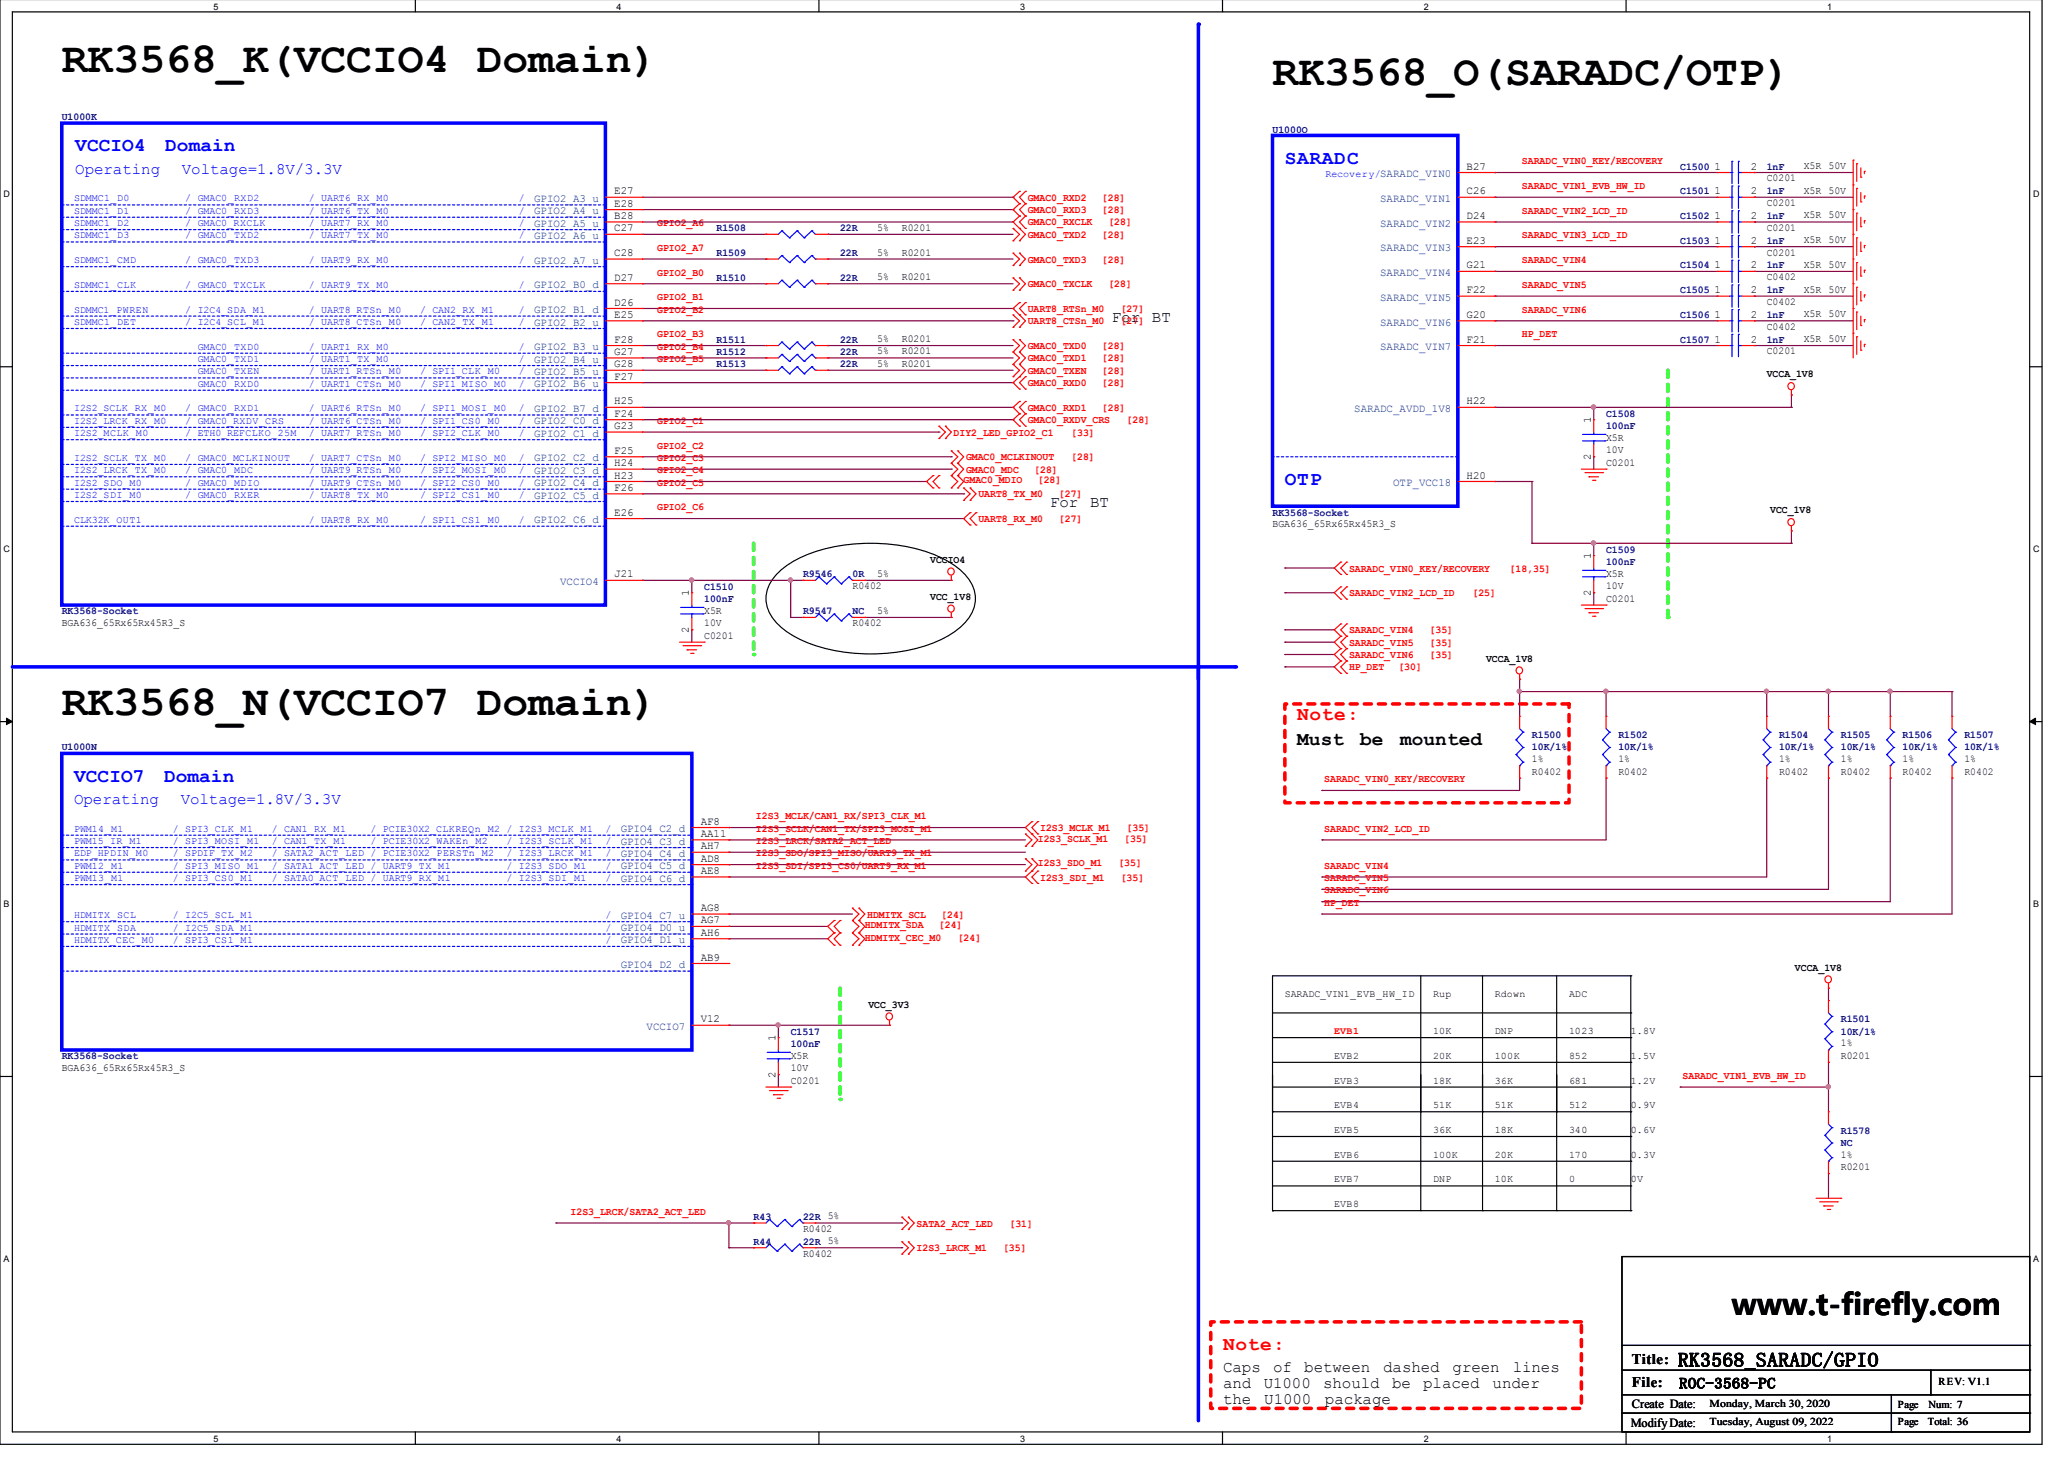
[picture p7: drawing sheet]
<svg xmlns="http://www.w3.org/2000/svg" width="297mm" height="210mm" viewBox="0 0 297 210" stroke-linecap="round" stroke-linejoin="round" font-family="sans-serif">
<defs><g id="words">
<g font-size="6.2">
<text x="8.9" y="10.4">RK3568_K(VCCIO4 Domain)</text>
<text x="183.1" y="12.2">RK3568_O(SARADC/OTP)</text>
<text x="8.9" y="102.9">RK3568_N(VCCIO7 Domain)</text>
</g>
<text font-size="4.2" x="249.3" y="189.2">www.t-firefly.com</text>
<g font-size="2.8" fill="#00f">
<text x="10.8" y="21.8">VCCIO4</text>
<text x="23.8" y="21.8">Domain</text>
<text x="184.9" y="23.6">SARADC</text>
<text x="184.9" y="69.8">OTP</text>
<text x="10.7" y="112.5">VCCIO7</text>
<text x="23.6" y="112.5">Domain</text>
</g>
<g font-size="2.8" fill="#f00">
<text x="186.7" y="103.6">Note:</text>
<text x="176" y="194.2">Note:</text>
</g>
<g font-size="2.8">
<text x="186.7" y="107.1">Must</text>
<text x="195.7" y="107.1">be</text>
<text x="201.5" y="107.1">mounted</text>
<text x="241.5" y="196.6">RK3568_SARADC/GPIO</text>
</g>
<g font-size="2.3" fill="#00f">
<text x="10.8" y="25">Operating</text>
<text x="26.2" y="25">Voltage=1.8V/3.3V</text>
<text x="10.7" y="115.7">Operating</text>
<text x="26" y="115.7">Voltage=1.8V/3.3V</text>
</g>
<g font-size="2.3">
<text x="160" y="46.3">For</text>
<text x="165.8" y="46.3">BT</text>
<text x="151.1" y="73">For</text>
<text x="156.9" y="73">BT</text>
<text x="176" y="197.5">Caps</text>
<text x="183.2" y="197.5">of</text>
<text x="187.7" y="197.5">between</text>
<text x="199.1" y="197.5">dashed</text>
<text x="209.1" y="197.5">green</text>
<text x="217.7" y="197.5">lines</text>
<text x="176" y="199.7">and</text>
<text x="176" y="202">the</text>
<text x="181.9" y="199.7">U1000</text>
<text x="182" y="202">U1000</text>
<text x="190.4" y="199.7">should</text>
<text x="190.7" y="202">package</text>
<text x="200.3" y="199.7">be</text>
<text x="204.8" y="199.7">placed</text>
<text x="214.8" y="199.7">under</text>
</g>
<g font-size="2.1">
<text x="234.9" y="196.3">Title:</text>
<text x="234.9" y="199.5">File:</text>
<text x="241.6" y="199.7">ROC-3568-PC</text>
</g>
<g font-size="1.8">
<text x="234.9" y="202.5">Create Date:</text>
<text x="234.7" y="205.2">Modify Date:</text>
</g>
<g font-size="1.6" fill="#004080">
<text x="76.9" y="29.1">GPIO2_A3_u</text>
<text x="198.6" y="29.1">SARADC_VIN1</text>
<text x="76.9" y="30.8">GPIO2_A4_u</text>
<text x="76.9" y="32.6">GPIO2_A5_u</text>
<text x="76.9" y="34.4">GPIO2_A6_u</text>
<text x="198.6" y="32.6">SARADC_VIN2</text>
<text x="76.9" y="37.9">GPIO2_A7_u</text>
<text x="76.9" y="41.5">GPIO2_B0_d</text>
<text x="198.6" y="36.2">SARADC_VIN3</text>
<text x="198.6" y="39.7">SARADC_VIN4</text>
<text x="76.9" y="45.1">GPIO2_B1_d</text>
<text x="76.9" y="46.8">GPIO2_B2_u</text>
<text x="198.6" y="43.3">SARADC_VIN5</text>
<text x="198.6" y="46.8">SARADC_VIN6</text>
<text x="76.9" y="50.4">GPIO2_B3_u</text>
<text x="76.9" y="52.2">GPIO2_B4_u</text>
<text x="76.9" y="53.9">GPIO2_B5_u</text>
<text x="198.6" y="50.4">SARADC_VIN7</text>
<text x="76.9" y="55.7">GPIO2_B6_u</text>
<text x="76.9" y="59.3">GPIO2_B7_d</text>
<text x="194.9" y="59.3">SARADC_AVDD_1V8</text>
<text x="76.9" y="61.1">GPIO2_C0_d</text>
<text x="76.9" y="62.8">GPIO2_C1_d</text>
<text x="76.9" y="66.4">GPIO2_C2_d</text>
<text x="76.9" y="68.2">GPIO2_C3_d</text>
<text x="76.9" y="69.9">GPIO2_C4_d</text>
<text x="76.9" y="71.7">GPIO2_C5_d</text>
<text x="200.5" y="69.9">OTP_VCC18</text>
<text x="76.9" y="75.3">GPIO2_C6_d</text>
<text x="80.6" y="84.2">VCCIO4</text>
<text x="89.3" y="119.7">GPIO4_C2_d</text>
<text x="89.3" y="121.5">GPIO4_C3_d</text>
<text x="89.3" y="123.3">GPIO4_C4_d</text>
<text x="89.3" y="125.1">GPIO4_C5_d</text>
<text x="89.3" y="126.8">GPIO4_C6_d</text>
<text x="89.3" y="132.2">GPIO4_C7_u</text>
<text x="89.3" y="134">GPIO4_D0_u</text>
<text x="89.3" y="135.7">GPIO4_D1_u</text>
<text x="89.3" y="139.3">GPIO4_D2_d</text>
<text x="93" y="148.2">VCCIO7</text>
</g>
<g font-size="1.6">
<text x="88.4" y="28">E27</text>
<text x="88.4" y="29.7">E28</text>
<text x="211.1" y="24.4">B27</text>
<text x="211.1" y="28">C26</text>
<text x="246.7" y="24.4">1</text>
<text x="246.7" y="28">1</text>
<text x="252" y="24.4">2</text>
<text x="252" y="28">2</text>
<text x="88.4" y="31.5">B28</text>
<text x="88.4" y="33.3">C27</text>
<text x="211.1" y="31.5">D24</text>
<text x="211.1" y="35.1">E23</text>
<text x="246.7" y="31.5">1</text>
<text x="246.7" y="35.1">1</text>
<text x="252" y="31.5">2</text>
<text x="252" y="35.1">2</text>
<text x="88.4" y="36.8">C28</text>
<text x="88.4" y="40.4">D27</text>
<text x="211.1" y="38.6">G21</text>
<text x="246.7" y="38.6">1</text>
<text x="252" y="38.6">2</text>
<text x="88.4" y="44">D26</text>
<text x="88.4" y="45.7">E25</text>
<text x="211.1" y="42.2">F22</text>
<text x="211.1" y="45.7">G20</text>
<text x="246.7" y="42.2">1</text>
<text x="246.7" y="45.7">1</text>
<text x="252" y="42.2">2</text>
<text x="252" y="45.7">2</text>
<text x="88.4" y="49.3">F28</text>
<text x="88.4" y="51.1">G27</text>
<text x="88.4" y="52.8">G28</text>
<text x="211.1" y="49.3">F21</text>
<text x="246.7" y="49.3">1</text>
<text x="252" y="49.3">2</text>
<text x="88.4" y="54.6">F27</text>
<text x="88.4" y="58.2">H25</text>
<text x="88.4" y="60">F24</text>
<text x="211.1" y="58.2">H22</text>
<text x="88.4" y="61.7">G23</text>
<text x="88.4" y="65.3">F25</text>
<text x="228.9" y="60.9" transform="rotate(-90 228.9 60.9)">1</text>
<text x="88.4" y="67.1">H24</text>
<text x="88.4" y="68.8">H23</text>
<text x="88.4" y="70.6">F26</text>
<text x="211.1" y="68.8">H20</text>
<text x="228.9" y="66.1" transform="rotate(-90 228.9 66.1)">2</text>
<text x="88.4" y="74.2">E26</text>
<text x="88.4" y="83.1">J21</text>
<text x="228.9" y="80.4" transform="rotate(-90 228.9 80.4)">1</text>
<text x="99.1" y="85.8" transform="rotate(-90 99.1 85.8)">1</text>
<text x="228.9" y="85.7" transform="rotate(-90 228.9 85.7)">2</text>
<text x="99.1" y="91" transform="rotate(-90 99.1 91)">2</text>
<text x="100.8" y="118.6">AF8</text>
<text x="100.8" y="120.4">AA11</text>
<text x="100.8" y="122.2">AH7</text>
<text x="100.8" y="124">AD8</text>
<text x="100.8" y="125.7">AE8</text>
<text x="100.8" y="131.1">AG8</text>
<text x="100.8" y="132.9">AG7</text>
<text x="100.8" y="134.6">AH6</text>
<text x="100.8" y="138.2">AB9</text>
<text x="100.8" y="147.1">V12</text>
<text x="111.6" y="149.8" transform="rotate(-90 111.6 149.8)">1</text>
<text x="111.6" y="155" transform="rotate(-90 111.6 155)">2</text>
</g>
<g font-size="1.5" fill="#000080">
<text x="8.9" y="17.3">U1000K</text>
<text x="183.1" y="19.1">U1000O</text>
<text x="241.8" y="24.4">C1500</text>
<text x="241.8" y="28">C1501</text>
<text x="254.3" y="24.4">1nF</text>
<text x="254.3" y="28">1nF</text>
<text x="103.1" y="33.3">R1508</text>
<text x="120.9" y="33.3">22R</text>
<text x="241.8" y="31.5">C1502</text>
<text x="241.8" y="35.1">C1503</text>
<text x="254.3" y="31.5">1nF</text>
<text x="254.3" y="35.1">1nF</text>
<text x="103.1" y="36.8">R1509</text>
<text x="103.1" y="40.4">R1510</text>
<text x="120.9" y="36.8">22R</text>
<text x="120.9" y="40.4">22R</text>
<text x="241.8" y="38.6">C1504</text>
<text x="254.3" y="38.6">1nF</text>
<text x="241.8" y="42.2">C1505</text>
<text x="241.8" y="45.7">C1506</text>
<text x="254.3" y="42.2">1nF</text>
<text x="254.3" y="45.7">1nF</text>
<text x="103.1" y="51.1">R1512</text>
<text x="103.1" y="49.3">R1511</text>
<text x="103.1" y="52.8">R1513</text>
<text x="120.9" y="51.1">22R</text>
<text x="120.9" y="49.3">22R</text>
<text x="120.9" y="52.8">22R</text>
<text x="241.8" y="49.3">C1507</text>
<text x="254.3" y="49.3">1nF</text>
<text x="231.1" y="60">C1508</text>
<text x="231.1" y="61.7">100nF</text>
<text x="183.1" y="74.2">RK3568-Socket</text>
<text x="115.6" y="83.1">R9546</text>
<text x="122.7" y="83.1">0R</text>
<text x="231.1" y="79.5">C1509</text>
<text x="231.1" y="81.3">100nF</text>
<text x="8.9" y="88.4">RK3568-Socket</text>
<text x="101.3" y="84.9">C1510</text>
<text x="101.3" y="86.6">100nF</text>
<text x="115.6" y="88.4">R9547</text>
<text x="122.7" y="88.4">NC</text>
<text x="8.9" y="108">U1000N</text>
<text x="220.5" y="106.2">R1500</text>
<text x="220.5" y="108">10K/1%</text>
<text x="232.9" y="106.2">R1502</text>
<text x="232.9" y="108">10K/1%</text>
<text x="256" y="106.2">R1504</text>
<text x="256" y="108">10K/1%</text>
<text x="264.9" y="106.2">R1505</text>
<text x="264.9" y="108">10K/1%</text>
<text x="273.8" y="106.2">R1506</text>
<text x="273.8" y="108">10K/1%</text>
<text x="282.7" y="106.2">R1507</text>
<text x="282.7" y="108">10K/1%</text>
<text x="113.8" y="148.9">C1517</text>
<text x="264.9" y="147.1">R1501</text>
<text x="264.9" y="148.9">10K/1%</text>
<text x="8.9" y="152.4">RK3568-Socket</text>
<text x="113.8" y="150.6">100nF</text>
<text x="264.9" y="163.1">R1578</text>
<text x="264.9" y="164.9">NC</text>
<text x="108.5" y="175.5">R43</text>
<text x="108.5" y="179.1">R44</text>
<text x="115.6" y="175.5">22R 5%</text>
<text x="115.6" y="179.1">22R 5%</text>
</g>
<g font-size="1.5" fill="#f00">
<text x="219" y="23.6">SARADC_VIN0_KEY/RECOVERY</text>
<text x="147.9" y="28.9">GMAC0_RXD2</text>
<text x="158.6" y="28.9">[28]</text>
<text x="219" y="27.2">SARADC_VIN1_EVB_HW_ID</text>
<text x="94.6" y="32.5">GPIO2_A6</text>
<text x="147.9" y="30.7">GMAC0_RXD3</text>
<text x="147.9" y="32.4">GMAC0_RXCLK</text>
<text x="147.9" y="34.2">GMAC0_TXD2</text>
<text x="158.6" y="30.7">[28]</text>
<text x="158.6" y="34.2">[28]</text>
<text x="159.5" y="32.4">[28]</text>
<text x="219" y="30.7">SARADC_VIN2_LCD_ID</text>
<text x="219" y="34.3">SARADC_VIN3_LCD_ID</text>
<text x="94.6" y="39.6">GPIO2_B0</text>
<text x="94.6" y="36.1">GPIO2_A7</text>
<text x="147.9" y="37.8">GMAC0_TXD3</text>
<text x="147.9" y="41.3">GMAC0_TXCLK</text>
<text x="158.6" y="37.8">[28]</text>
<text x="159.5" y="41.3">[28]</text>
<text x="219" y="37.9">SARADC_VIN4</text>
<text x="219" y="41.4">SARADC_VIN5</text>
<text x="94.6" y="43.2">GPIO2_B1</text>
<text x="94.6" y="45">GPIO2_B2</text>
<text x="147.9" y="44.9">UART8_RTSn_M0</text>
<text x="147.9" y="46.7">UART8_CTSn_M0</text>
<text x="161.3" y="44.9">[27]</text>
<text x="161.3" y="46.7">[27]</text>
<text x="219" y="45">SARADC_VIN6</text>
<text x="94.6" y="48.5">GPIO2_B3</text>
<text x="94.6" y="50.3">GPIO2_B4</text>
<text x="94.6" y="52.1">GPIO2_B5</text>
<text x="147.9" y="50.2">GMAC0_TXD0</text>
<text x="147.9" y="52">GMAC0_TXD1</text>
<text x="147.9" y="53.8">GMAC0_TXEN</text>
<text x="158.6" y="50.2">[28]</text>
<text x="158.6" y="52">[28]</text>
<text x="158.6" y="53.8">[28]</text>
<text x="219" y="48.5">HP_DET</text>
<text x="147.9" y="55.6">GMAC0_RXD0</text>
<text x="147.9" y="59.1">GMAC0_RXD1</text>
<text x="158.6" y="55.6">[28]</text>
<text x="158.6" y="59.1">[28]</text>
<text x="94.6" y="61">GPIO2_C1</text>
<text x="94.6" y="64.5">GPIO2_C2</text>
<text x="137.2" y="62.7">DIY2_LED_GPIO2_C1</text>
<text x="147.9" y="60.9">GMAC0_RXDV_CRS</text>
<text x="154.2" y="62.7">[33]</text>
<text x="162.1" y="60.9">[28]</text>
<text x="94.6" y="66.3">GPIO2_C3</text>
<text x="94.6" y="68.1">GPIO2_C4</text>
<text x="94.6" y="69.9">GPIO2_C5</text>
<text x="138.7" y="69.5">GMAC0_MDIO</text>
<text x="139" y="66.2">GMAC0_MCLKINOUT</text>
<text x="139" y="68">GMAC0_MDC</text>
<text x="140.8" y="71.6">UART8_TX_M0</text>
<text x="148.8" y="68">[28]</text>
<text x="149.4" y="69.5">[28]</text>
<text x="152.4" y="71.6">[27]</text>
<text x="154.2" y="66.2">[28]</text>
<text x="94.6" y="73.4">GPIO2_C6</text>
<text x="140.8" y="75.1">UART8_RX_M0</text>
<text x="152.4" y="75.1">[27]</text>
<text x="194.1" y="82.2">SARADC_VIN0_KEY/RECOVERY</text>
<text x="217.3" y="82.2">[18,35]</text>
<text x="194.1" y="85.8">SARADC_VIN2_LCD_ID</text>
<text x="211.9" y="85.8">[25]</text>
<text x="194.1" y="94.7">SARADC_VIN6</text>
<text x="194.1" y="92.9">SARADC_VIN5</text>
<text x="194.1" y="91.1">SARADC_VIN4</text>
<text x="205.7" y="94.7">[35]</text>
<text x="205.7" y="92.9">[35]</text>
<text x="205.7" y="91.1">[35]</text>
<text x="194.1" y="96.4">HP_DET</text>
<text x="201.3" y="96.4">[30]</text>
<text x="190.6" y="112.5">SARADC_VIN0_KEY/RECOVERY</text>
<text x="108.8" y="117.9">I2S3_MCLK/CAN1_RX/SPI3_CLK_M1</text>
<text x="108.8" y="119.6">I2S3_SCLK/CAN1_TX/SPI3_MOSI_M1</text>
<text x="149.7" y="119.6">I2S3_MCLK_M1</text>
<text x="162.1" y="119.6">[35]</text>
<text x="190.6" y="119.6">SARADC_VIN2_LCD_ID</text>
<text x="108.8" y="121.4">I2S3_LRCK/SATA2_ACT_LED</text>
<text x="108.8" y="123.2">I2S3_SDO/SPI3_MISO/UART9_TX_M1</text>
<text x="108.8" y="125">I2S3_SDI/SPI3_CS0/UART9_RX_M1</text>
<text x="149.4" y="121.1">I2S3_SCLK_M1</text>
<text x="149.4" y="124.6">I2S3_SDO_M1</text>
<text x="161" y="124.6">[35]</text>
<text x="161.8" y="121.1">[35]</text>
<text x="190.6" y="125">SARADC_VIN4</text>
<text x="149.7" y="126.7">I2S3_SDI_M1</text>
<text x="161.3" y="126.7">[35]</text>
<text x="190.6" y="126.8">SARADC_VIN5</text>
<text x="190.6" y="128.5">SARADC_VIN6</text>
<text x="190.6" y="130.3">HP_DET</text>
<text x="124.5" y="135.3">HDMITX_CEC_M0</text>
<text x="124.5" y="133.5">HDMITX_SDA</text>
<text x="124.8" y="132">HDMITX_SCL</text>
<text x="135.1" y="133.5">[24]</text>
<text x="135.5" y="132">[24]</text>
<text x="137.8" y="135.3">[24]</text>
<text x="242.1" y="155.2">SARADC_VIN1_EVB_HW_ID</text>
<text x="82.1" y="174.8">I2S3_LRCK/SATA2_ACT_LED</text>
<text x="131.9" y="176.5">SATA2_ACT_LED</text>
<text x="145.3" y="176.5">[31]</text>
<text x="131.9" y="180">I2S3_LRCK_M1</text>
<text x="144.4" y="180">[35]</text>
</g>
<g font-size="1.5">
<text x="254.3" y="26.1">C0201</text>
<text x="254.3" y="29.6">C0201</text>
<text x="259.6" y="24.3">X5R 50V</text>
<text x="259.6" y="27.9">X5R 50V</text>
<text x="126.2" y="33.2">5%</text>
<text x="129.8" y="33.2">R0201</text>
<text x="254.3" y="33.2">C0201</text>
<text x="259.6" y="31.4">X5R 50V</text>
<text x="259.6" y="35">X5R 50V</text>
<text x="126.2" y="36.8">5%</text>
<text x="126.2" y="40.3">5%</text>
<text x="129.8" y="36.8">R0201</text>
<text x="129.8" y="40.3">R0201</text>
<text x="254.3" y="36.8">C0201</text>
<text x="254.3" y="40.3">C0402</text>
<text x="259.6" y="38.5">X5R 50V</text>
<text x="254.3" y="43.9">C0402</text>
<text x="254.3" y="47.4">C0402</text>
<text x="259.6" y="42.1">X5R 50V</text>
<text x="259.6" y="45.6">X5R 50V</text>
<text x="126.2" y="51">5%</text>
<text x="126.2" y="49.2">5%</text>
<text x="126.2" y="52.8">5%</text>
<text x="129.8" y="51">R0201</text>
<text x="129.8" y="49.2">R0201</text>
<text x="129.8" y="52.8">R0201</text>
<text x="254.3" y="51">C0201</text>
<text x="259.6" y="49.2">X5R 50V</text>
<text x="254.3" y="54.3">VCCA_1V8</text>
<text x="231.1" y="63.4">X5R</text>
<text x="231.1" y="65.2">10V</text>
<text x="231.1" y="67">C0201</text>
<text x="183.1" y="75.9">BGA636_65Rx65Rx45R3_S</text>
<text x="254.8" y="73.8">VCC_1V8</text>
<text x="126.2" y="83">5%</text>
<text x="133.9" y="81">VCCIO4</text>
<text x="231.1" y="83">X5R</text>
<text x="101.3" y="88.3">X5R</text>
<text x="122.7" y="84.8">R0402</text>
<text x="126.2" y="88.3">5%</text>
<text x="133.9" y="86.3">VCC_1V8</text>
<text x="231.1" y="86.5">C0201</text>
<text x="231.1" y="84.8">10V</text>
<text x="8.9" y="90.1">BGA636_65Rx65Rx45R3_S</text>
<text x="101.3" y="91.9">C0201</text>
<text x="101.3" y="90.1">10V</text>
<text x="122.7" y="90.1">R0402</text>
<text x="213.9" y="95.2">VCCA_1V8</text>
<text x="220.5" y="111.4">R0402</text>
<text x="220.5" y="109.7">1%</text>
<text x="232.9" y="111.4">R0402</text>
<text x="232.9" y="109.7">1%</text>
<text x="256" y="111.4">R0402</text>
<text x="256" y="109.7">1%</text>
<text x="264.9" y="111.4">R0402</text>
<text x="264.9" y="109.7">1%</text>
<text x="273.8" y="111.4">R0402</text>
<text x="273.8" y="109.7">1%</text>
<text x="282.7" y="111.4">R0402</text>
<text x="282.7" y="109.7">1%</text>
<text x="258.3" y="139.6">VCCA_1V8</text>
<text x="125" y="145">VCC_3V3</text>
<text x="8.9" y="154.1">BGA636_65Rx65Rx45R3_S</text>
<text x="113.8" y="155.9">C0201</text>
<text x="113.8" y="152.3">X5R</text>
<text x="113.8" y="154.1">10V</text>
<text x="264.9" y="152.3">R0201</text>
<text x="264.9" y="150.6">1%</text>
<text x="264.9" y="166.6">1%</text>
<text x="264.9" y="168.3">R0201</text>
<text x="115.6" y="177.2">R0402</text>
<text x="115.6" y="180.8">R0402</text>
<text x="246" y="202.4">Monday, March 30, 2020</text>
<text x="273.1" y="202.5">Page</text>
<text x="277.5" y="202.5">Num: 7</text>
<text x="279" y="199.3">REV: V1.1</text>
<text x="246" y="205.1">Tuesday, August 09, 2022</text>
<text x="273.1" y="205.1">Page</text>
<text x="277.5" y="205.1">Total: 36</text>
</g>
<g font-size="1.4" fill="#00f">
<text x="10.7" y="29">SDMMC1_D0</text>
<text x="26.7" y="29">/ GMAC0_RXD2</text>
<text x="44.4" y="29">/ UART6_RX_M0</text>
<text x="74.7" y="29">/</text>
<text x="190.8" y="25.4">Recovery/SARADC_VIN0</text>
<text x="10.7" y="34.3">SDMMC1_D3</text>
<text x="10.7" y="30.7">SDMMC1_D1</text>
<text x="10.7" y="32.5">SDMMC1_D2</text>
<text x="26.7" y="30.7">/ GMAC0_RXD3</text>
<text x="26.7" y="34.3">/ GMAC0_TXD2</text>
<text x="26.7" y="32.5">/ GMAC0_RXCLK</text>
<text x="44.4" y="32.5">/ UART7_RX_M0</text>
<text x="44.4" y="34.3">/ UART7_TX_M0</text>
<text x="44.4" y="30.7">/ UART6_TX_M0</text>
<text x="74.7" y="34.3">/</text>
<text x="74.7" y="30.7">/</text>
<text x="74.7" y="32.5">/</text>
<text x="10.7" y="37.9">SDMMC1_CMD</text>
<text x="10.7" y="41.4">SDMMC1_CLK</text>
<text x="26.7" y="41.4">/ GMAC0_TXCLK</text>
<text x="26.7" y="37.9">/ GMAC0_TXD3</text>
<text x="44.4" y="37.9">/ UART9_RX_M0</text>
<text x="44.4" y="41.4">/ UART9_TX_M0</text>
<text x="74.7" y="41.4">/</text>
<text x="74.7" y="37.9">/</text>
<text x="10.7" y="45">SDMMC1_PWREN</text>
<text x="10.7" y="46.8">SDMMC1_DET</text>
<text x="26.7" y="45">/ I2C4_SDA_M1</text>
<text x="26.7" y="46.8">/ I2C4_SCL_M1</text>
<text x="44.4" y="46.8">/ UART8_CTSn_M0</text>
<text x="44.4" y="45">/ UART8_RTSn_M0</text>
<text x="60.5" y="46.8">/ CAN2_TX_M1</text>
<text x="60.5" y="45">/ CAN2_RX_M1</text>
<text x="74.7" y="46.8">/</text>
<text x="74.7" y="45">/</text>
<text x="28.4" y="50.3">GMAC0_TXD0</text>
<text x="28.4" y="52.1">GMAC0_TXD1</text>
<text x="28.4" y="53.9">GMAC0_TXEN</text>
<text x="44.4" y="52.1">/ UART1_TX_M0</text>
<text x="44.4" y="50.3">/ UART1_RX_M0</text>
<text x="44.4" y="53.9">/ UART1_RTSn_M0</text>
<text x="60.5" y="53.9">/ SPI1_CLK_M0</text>
<text x="74.7" y="50.3">/</text>
<text x="74.7" y="53.9">/</text>
<text x="74.7" y="52.1">/</text>
<text x="10.7" y="59.2">I2S2_SCLK_RX_M0</text>
<text x="26.7" y="59.2">/ GMAC0_RXD1</text>
<text x="28.4" y="55.6">GMAC0_RXD0</text>
<text x="44.4" y="55.6">/ UART1_CTSn_M0</text>
<text x="44.4" y="59.2">/ UART6_RTSn_M0</text>
<text x="60.5" y="59.2">/ SPI1_MOSI_M0</text>
<text x="60.5" y="55.6">/ SPI1_MISO_M0</text>
<text x="74.7" y="55.6">/</text>
<text x="74.7" y="59.2">/</text>
<text x="10.7" y="61">I2S2_LRCK_RX_M0</text>
<text x="10.7" y="62.8">I2S2_MCLK_M0</text>
<text x="26.7" y="62.8">/ ETH0_REFCLKO_25M</text>
<text x="26.7" y="61">/ GMAC0_RXDV_CRS</text>
<text x="44.4" y="62.8">/ UART7_RTSn_M0</text>
<text x="44.4" y="61">/ UART6_CTSn_M0</text>
<text x="60.5" y="62.8">/ SPI2_CLK_M0</text>
<text x="60.5" y="61">/ SPI1_CS0_M0</text>
<text x="74.7" y="62.8">/</text>
<text x="74.7" y="61">/</text>
<text x="10.7" y="71.6">I2S2_SDI_M0</text>
<text x="10.7" y="66.3">I2S2_SCLK_TX_M0</text>
<text x="10.7" y="69.9">I2S2_SDO_M0</text>
<text x="10.7" y="68.1">I2S2_LRCK_TX_M0</text>
<text x="26.7" y="69.9">/ GMAC0_MDIO</text>
<text x="26.7" y="71.6">/ GMAC0_RXER</text>
<text x="26.7" y="68.1">/ GMAC0_MDC</text>
<text x="26.7" y="66.3">/ GMAC0_MCLKINOUT</text>
<text x="44.4" y="66.3">/ UART7_CTSn_M0</text>
<text x="44.4" y="71.6">/ UART8_TX_M0</text>
<text x="44.4" y="68.1">/ UART9_RTSn_M0</text>
<text x="44.4" y="69.9">/ UART9_CTSn_M0</text>
<text x="60.5" y="71.6">/ SPI2_CS1_M0</text>
<text x="60.5" y="68.1">/ SPI2_MOSI_M0</text>
<text x="60.5" y="69.9">/ SPI2_CS0_M0</text>
<text x="60.5" y="66.3">/ SPI2_MISO_M0</text>
<text x="74.7" y="69.9">/</text>
<text x="74.7" y="71.6">/</text>
<text x="74.7" y="68.1">/</text>
<text x="74.7" y="66.3">/</text>
<text x="10.7" y="75.2">CLK32K_OUT1</text>
<text x="44.4" y="75.2">/ UART8_RX_M0</text>
<text x="60.5" y="75.2">/ SPI1_CS1_M0</text>
<text x="74.7" y="75.2">/</text>
<text x="10.7" y="119.6">PWM14_M1</text>
<text x="24.9" y="119.6">/ SPI3_CLK_M1</text>
<text x="39.1" y="119.6">/ CAN1_RX_M1</text>
<text x="53.3" y="119.6">/ PCIE30X2_CLKREQn_M2 / I2S3_MCLK_M1</text>
<text x="87.1" y="119.6">/</text>
<text x="10.7" y="125">PWM12_M1</text>
<text x="10.7" y="123.2">EDP_HPDIN_M0</text>
<text x="10.7" y="121.4">PWM15_IR_M1</text>
<text x="24.9" y="125">/ SPI3_MISO_M1</text>
<text x="24.9" y="121.4">/ SPI3_MOSI_M1</text>
<text x="24.9" y="123.2">/ SPDIF_TX_M2</text>
<text x="39.1" y="123.2">/ SATA2_ACT_LED / PCIE30X2_PERSTn_M2</text>
<text x="39.1" y="121.4">/ CAN1_TX_M1</text>
<text x="39.1" y="125">/ SATA1_ACT_LED / UART9_TX_M1</text>
<text x="53.3" y="121.4">/ PCIE30X2_WAKEn_M2</text>
<text x="72.9" y="121.4">/ I2S3_SCLK_M1</text>
<text x="72.9" y="125">/ I2S3_SDO_M1</text>
<text x="72.9" y="123.2">/ I2S3_LRCK_M1</text>
<text x="87.1" y="125">/</text>
<text x="87.1" y="121.4">/</text>
<text x="87.1" y="123.2">/</text>
<text x="10.7" y="126.8">PWM13_M1</text>
<text x="24.9" y="126.8">/ SPI3_CS0_M1</text>
<text x="39.1" y="126.8">/ SATA0_ACT_LED / UART9_RX_M1</text>
<text x="72.9" y="126.8">/ I2S3_SDI_M1</text>
<text x="87.1" y="126.8">/</text>
<text x="10.7" y="133.9">HDMITX_SDA</text>
<text x="10.7" y="135.7">HDMITX_CEC_M0</text>
<text x="10.7" y="132.1">HDMITX_SCL</text>
<text x="24.9" y="132.1">/ I2C5_SCL_M1</text>
<text x="24.9" y="135.7">/ SPI3_CS1_M1</text>
<text x="24.9" y="133.9">/ I2C5_SDA_M1</text>
<text x="87.1" y="135.7">/</text>
<text x="87.1" y="133.9">/</text>
<text x="87.1" y="132.1">/</text>
</g>
<g font-size="1.4">
<text x="184.9" y="143.4">SARADC_VIN1_EVB_HW_ID</text>
<text x="206.2" y="143.4">Rup</text>
<text x="215.1" y="143.4">Rdown</text>
<text x="225.8" y="143.4">ADC</text>
<text x="206.2" y="148.8">10K</text>
<text x="215.1" y="148.8">DNP</text>
<text x="225.8" y="148.8">1023</text>
<text x="234.7" y="148.8">1.8V</text>
<text x="192" y="152.3">EVB2</text>
<text x="192" y="155.9">EVB3</text>
<text x="206.2" y="152.3">20K</text>
<text x="206.2" y="155.9">18K</text>
<text x="215.1" y="152.3">100K</text>
<text x="215.1" y="155.9">36K</text>
<text x="225.8" y="152.3">852</text>
<text x="225.8" y="155.9">681</text>
<text x="234.7" y="152.3">1.5V</text>
<text x="234.7" y="155.9">1.2V</text>
<text x="192" y="159.4">EVB4</text>
<text x="206.2" y="159.4">51K</text>
<text x="215.1" y="159.4">51K</text>
<text x="225.8" y="159.4">512</text>
<text x="234.7" y="159.4">0.9V</text>
<text x="192" y="163">EVB5</text>
<text x="192" y="166.6">EVB6</text>
<text x="206.2" y="163">36K</text>
<text x="206.2" y="166.6">100K</text>
<text x="215.1" y="163">18K</text>
<text x="215.1" y="166.6">20K</text>
<text x="225.8" y="163">340</text>
<text x="225.8" y="166.6">170</text>
<text x="234.7" y="163">0.6V</text>
<text x="234.7" y="166.6">0.3V</text>
<text x="192" y="173.7">EVB8</text>
<text x="192" y="170.1">EVB7</text>
<text x="206.2" y="170.1">DNP</text>
<text x="215.1" y="170.1">10K</text>
<text x="225.8" y="170.1">0</text>
<text x="234.7" y="170.1">0V</text>
</g>
<text font-size="1.4" fill="#f00" x="192" y="148.8">EVB1</text>
<g font-size="1.3">
<text x="30.7" y="1.4">5</text>
<text x="88.7" y="1.4">4</text>
<text x="146.8" y="1.4">3</text>
<text x="204.9" y="1.4">2</text>
<text x="263" y="1.4">1</text>
<text x=".5" y="28.4">D</text>
<text x="292.6" y="28.4">D</text>
<text x=".5" y="79.4">C</text>
<text x="292.6" y="79.4">C</text>
<text x=".5" y="130.5">B</text>
<text x="292.6" y="130.5">B</text>
<text x=".5" y="181.5">A</text>
<text x="292.6" y="181.5">A</text>
<text x="30.7" y="207.4">5</text>
<text x="88.7" y="207.4">4</text>
<text x="146.8" y="207.4">3</text>
<text x="204.9" y="207.4">2</text>
<text x="263" y="207.4">1</text>
</g>
</g></defs>
<path d="M0 -.1v207.9h293.9v-207.9M1.8 1.7h290.3v204.3h-290.3z" fill="none" stroke="#000" stroke-width=".17"/>
<g fill="#fff">
<path d="M30.7 .2h.6v1.3h-.6z"/>
<path d="M30.7 206.3h.6v1.3h-.6z"/>
</g>
<path d="M59.8 -.1v1.8M59.8 206v1.8" fill="none" stroke="#000" stroke-width=".17"/>
<g fill="#fff">
<path d="M88.7 .2h.6v1.3h-.6z"/>
<path d="M88.7 206.3h.6v1.3h-.6z"/>
</g>
<path d="M117.9 -.1v1.8M117.9 206v1.8" fill="none" stroke="#000" stroke-width=".17"/>
<g fill="#fff">
<path d="M146.8 .2h.6v1.3h-.6z"/>
<path d="M146.8 206.3h.6v1.3h-.6z"/>
</g>
<path d="M175.9 -.1v1.8M175.9 206v1.8" fill="none" stroke="#000" stroke-width=".17"/>
<g fill="#fff">
<path d="M204.9 .2h.6v1.3h-.6z"/>
<path d="M204.9 206.3h.6v1.3h-.6z"/>
</g>
<path d="M234 -.1v1.8M234 206v1.8" fill="none" stroke="#000" stroke-width=".17"/>
<g fill="#fff">
<path d="M263 .2h.6v1.3h-.6z"/>
<path d="M263 206.3h.6v1.3h-.6z"/>
<path d="M.5 27.2h.9v1.3h-.9z"/>
<path d="M292.6 27.2h.9v1.3h-.9z"/>
<path d="M.5 78.2h.9v1.4h-.9z"/>
<path d="M292.6 78.2h.9v1.4h-.9z"/>
</g>
<path d="M0 52.8h1.8M292.1 52.8h1.8" fill="none" stroke="#000" stroke-width=".17"/>
<g fill="#fff">
<path d="M.5 129.3h.8v1.4h-.8z"/>
<path d="M292.6 129.3h.8v1.4h-.8z"/>
</g>
<path d="M0 103.8h1.8M292.1 103.8h1.8" fill="none" stroke="#000" stroke-width=".17"/>
<path d="M.9 103.3l.9 .5-.9 .4zM292.1 103.8l.8-.5v.9z" fill="#000" stroke="#000" stroke-width=".14"/>
<g fill="#fff">
<path d="M.5 180.4h.7v1.3h-.7z"/>
<path d="M292.6 180.4h.7v1.3h-.7z"/>
</g>
<path d="M0 154.9h1.8M292.1 154.9h1.8" fill="none" stroke="#000" stroke-width=".17"/>
<path d="M108.5 78.2v16" fill="none" stroke="#0f0" stroke-width=".51" stroke-dasharray="1 1"/>
<circle cx="108.5" cy="94.2" r=".25" fill="#0f0" stroke-dasharray="1 1"/>
<path d="M120.9 142.2v16" fill="none" stroke="#0f0" stroke-width=".51" stroke-dasharray="1 1"/>
<circle cx="120.9" cy="158.2" r=".25" fill="#0f0" stroke-dasharray="1 1"/>
<path d="M240 53.3v35.5" fill="none" stroke="#0f0" stroke-width=".51" stroke-dasharray="1 1"/>
<circle cx="240" cy="88.8" r=".25" fill="#0f0" stroke-dasharray="1 1"/>
<path d="M1.8 95.9h176" fill="none" stroke="#00f" stroke-width=".51"/>
<circle cx="177.8" cy="95.9" r=".25" fill="#00f"/>
<path d="M172.5 3.5v94.2" fill="none" stroke="#00f" stroke-width=".51"/>
<circle cx="172.5" cy="3.5" r=".25" fill="#00f"/>
<path d="M184.9 101.3h40.9v14.2h-40.9zM174.2 190.2h53.4v12.4h-53.4z" fill="none" stroke="#f00" stroke-width=".51" stroke-dasharray="1 1"/>
<path d="M172.5 95.9v108.5" fill="none" stroke="#00f" stroke-width=".51"/>
<circle cx="172.5" cy="95.9" r=".25" fill="#00f"/>
<g fill="none" stroke="#000" stroke-width=".17">
<path d="M111.8 82.6a15.2 15.2 0 0 1 8.4-4 25.5 25.5 0 0 1 15.8 1.9 7.7 7.7 0 0 1 4.3 4.7 5.3 5.3 0 0 1-2.3 5.2 19.5 19.5 0 0 1-10.9 3.6 24.2 24.2 0 0 1-12.5-2.3 7.7 7.7 0 0 1-4.3-4.7 4.8 4.8 0 0 1 1.5-4.4zM183.1 159.9h.1M183.1 159.9h51.6M183.1 145.7h51.6M183.1 149.3h51.6M183.1 152.8h51.6M183.1 156.4h51.6M204.5 159.9h.1M204.5 140.4v33.8M213.4 159.9h.1M213.4 140.4v33.8M224 159.9h.1"/>
<path d="M224 140.4v33.8M234.7 140.4h.1M234.7 159.9h.1M234.7 145.7h.1M234.7 149.3h.1M234.7 152.8h.1M234.7 156.4h.1M234.7 140.4h-51.6v33.8M234.7 140.4v33.8M183.1 174.2h.1M183.1 170.6h51.6M183.1 167.1h51.6"/>
<path d="M183.1 163.5h51.6M183.1 174.2h51.6M204.5 174.2h.1M213.4 174.2h.1M224 174.2h.1M234.7 170.6h.1M234.7 167.1h.1M234.7 163.5h.1M234.7 174.2h.1M233.4 180.8h58.7v25.2h-58.7zM233.4 193.6h58.7M233.4 197.1h58.7"/>
<path d="M277.9 197.1v3.6M292.1 193.6h.1M292.1 197.1h.1M233.4 200.7h58.7M233.4 203.3h58.7M272.2 206h.1M272.2 200.7v5.3M277.9 200.7h.1M292.1 200.7h.1M292.1 203.3h.1"/>
</g>
<g fill="none" stroke="#800040" stroke-width=".17">
<path d="M92.5 28.4h53.3M92.5 31.9h53.3M92.5 33.7h17.7M92.5 37.3h17.7M92.5 30.2h53.3M110.2 33.7h.1M110.2 37.3h.1M119.1 37.3h.1M119.1 33.7h.1M119.1 33.7h26.7M119.1 37.3h26.7M145.8 28.4h.1"/>
<path d="M145.8 30.2h.1M145.8 31.9h.1M215.1 24.8h.1M215.1 28.4h.1M215.1 31.9h.1M215.1 35.5h.1M215.1 39h.1M215.1 24.8h32M215.1 28.4h32M215.1 31.9h32M215.1 35.5h32M215.1 39h32"/>
<path d="M252.5 24.8h.1M252.5 28.4h.1M252.5 31.9h.1M252.5 35.5h.1M252.5 39h.1M252.5 24.8h14.2M252.5 28.4h14.2M252.5 31.9h14.2M252.5 35.5h14.2M252.5 39h14.2M92.5 40.8h17.7M92.5 58.6h53.3"/>
<path d="M92.5 46.2h53.3M92.5 49.7h17.7M92.5 51.5h17.7M92.5 53.3h17.7M92.5 55h53.3M92.5 44.4h53.3M110.2 40.8h.1M110.2 49.7h.1M110.2 51.5h.1M110.2 53.3h.1M119.1 49.7h.1M119.1 51.5h.1"/>
<path d="M119.1 53.3h.1M119.1 40.8h.1M119.1 40.8h26.7M119.1 49.7h26.7M119.1 51.5h26.7M119.1 53.3h26.7M145.8 55h.1M145.8 58.6h.1M145.8 44.4h.1M145.8 46.2h.1M215.1 58.6h.1M215.1 42.6h.1"/>
<path d="M215.1 46.2h.1M215.1 49.7h.1M215.1 58.6h42.7M215.1 42.6h32M215.1 46.2h32M215.1 49.7h32M229.4 58.6h.1M229.4 58.6v1.8M252.5 42.6h.1M252.5 46.2h.1M252.5 49.7h.1M252.5 42.6h14.2"/>
<path d="M252.5 46.2h14.2M252.5 49.7h14.2M257.8 58.6h.1M257.8 56.8h.1M257.8 56.8v1.8M92.5 69.3h40.8M92.5 62.2h42.6M92.5 65.7h44.4M92.5 67.5h44.4M92.5 71h46.2M92.5 60.4h53.3M92.5 74.6h46.2"/>
<path d="M133.3 69.3h.1M135.1 62.2h.1M136.9 65.7h.1M136.9 67.5h.1M138.7 71h.1M138.7 74.6h.1M145.8 60.4h.1M215.1 69.3h.1M215.1 69.3h5.4M220.5 69.3h.1M220.5 78.2h.1M220.5 78.2h37.3"/>
<path d="M220.5 69.3v8.9M229.4 65.7h.1M229.4 78.2h.1M229.4 65.7v1.8M229.4 78.2v1.7M257.8 78.2h.1M257.8 76.4h.1M257.8 76.4v1.8M92.5 83.5h.1M92.5 83.5h23.1M99.6 83.5h.1M99.6 90.6h.1"/>
<path d="M99.6 83.5v1.8M99.6 90.6v1.8M113.8 83.5h.1M113.8 83.5v5.3h1.8M115.6 83.5h.1M115.6 88.8h.1M124.5 83.5h12.4M124.5 88.8h12.4M136.9 88.8h.1M136.9 83.5h.1M184.9 81.7h.1M184.9 85.3h.1"/>
<path d="M184.9 94.2h.1M184.9 92.4h.1M184.9 90.6h.1M184.9 95.9h.1M184.9 81.7h7.1M184.9 85.3h7.1M184.9 94.2h7.1M184.9 92.4h7.1M184.9 90.6h7.1M184.9 95.9h7.1M218.7 97.7h.1M218.7 99.5h.1"/>
<path d="M218.7 97.7v5.4M218.7 99.5h62.2M229.4 85.3h.1M229.4 85.3v1.8M231.1 99.5h.1M231.1 99.5v3.6M254.3 99.5h.1M254.3 99.5v3.6M263.1 99.5h.1M263.1 99.5v3.6M272 99.5h.1M272 99.5v3.6"/>
<path d="M280.9 99.5h.1M280.9 99.5v3.6M104.9 119.1h.1M104.9 119.1h42.7M190.2 113.7h.1M218.7 111.9h.1M218.7 111.9v1.8h-28.5M231.1 111.9h.1M231.1 111.9v8.9h-40.9M254.3 111.9h.1M254.3 111.9v14.3h-64.1M263.1 111.9h.1"/>
<path d="M263.1 111.9v16h-72.9M272 111.9h.1M272 111.9v17.8h-81.8M280.9 111.9h.1M280.9 111.9v19.6h-90.7M104.9 135.1h.1M104.9 131.5h.1M104.9 133.3h.1M104.9 120.8h.1M104.9 122.6h.1M104.9 124.4h.1M104.9 126.2h.1"/>
<path d="M104.9 120.8h42.7M104.9 126.2h42.7M104.9 131.5h17.8M104.9 135.1h14.2M104.9 133.3h14.2M104.9 122.6h42.7M104.9 124.4h42.7M190.2 120.8h.1M190.2 126.2h.1M190.2 127.9h.1M190.2 129.7h.1M190.2 131.5h.1"/>
<path d="M104.9 147.5h.1M104.9 147.5h23.1M112 147.5h.1M112 154.6h.1M112 147.5v1.8M112 154.6v1.8M128 147.5h.1M241.8 156.4h.1M241.8 156.4h21.3M263.1 152.8h.1M263.1 142.2h.1M263.1 156.4h.1"/>
<path d="M263.1 142.2v1.7M263.1 152.8v7.1M80 176h.1M80 176h28.5M104.9 179.5h.1M104.9 179.5h3.6M104.9 176v3.5M108.5 179.5h.1M108.5 176h.1M117.3 176h12.5M117.3 179.5h12.5M129.8 176h.1"/>
<path d="M129.8 179.5h.1M263.1 168.8h.1M263.1 168.8v3.6"/>
</g>
<g fill="#f0f" stroke="#f0f" stroke-width=".17">
<circle cx="99.5" cy="83.5" r=".3"/>
<circle cx="113.8" cy="83.5" r=".3"/>
<circle cx="112" cy="147.5" r=".3"/>
<circle cx="229.3" cy="58.6" r=".3"/>
<circle cx="229.3" cy="78.1" r=".3"/>
<circle cx="218.7" cy="99.5" r=".3"/>
<circle cx="231.1" cy="99.5" r=".3"/>
<circle cx="263.1" cy="99.5" r=".3"/>
<circle cx="254.2" cy="99.5" r=".3"/>
<circle cx="272" cy="99.5" r=".3"/>
<circle cx="263.1" cy="156.4" r=".3"/>
<circle cx="104.9" cy="175.9" r=".3"/>
</g>
<g fill="none" stroke="#f00" stroke-width=".17">
<path d="M87.1 31.9h5.4M87.1 37.3h5.4M87.1 28.4h5.4M87.1 30.2h5.4M87.1 33.7h5.4M92.5 28.4h.1M92.5 30.2h.1M92.5 31.9h.1M92.5 33.7h.1M92.5 37.3h.1M110.2 37.3h.1M110.2 33.7h.1"/>
<path d="M110.2 37.3h1.8M110.2 33.7h1.8M117.3 37.3h1.8M117.3 33.7h1.8M119.1 37.3h.1M119.1 33.7h.1M145.8 34.6h.1M145.8 32.9h.1M145.8 38.2h.1M145.8 36.4h.1M145.8 40h.1M145.8 32.9l.9 .8-.9 .9"/>
<path d="M145.8 36.4l.9 .9-.9 .9M145.8 40l.9 .8-.9 1M146.7 27.5h.1M146.7 29.3h.1M146.7 31.1h.1M146.7 32.9h.1M146.7 34.6h.1M146.7 38.2h.1M146.7 36.4h.1M146.7 40h.1M146.7 27.5l-.9 .9 .9 .9M146.7 29.3l-.9 .9 .9 .9"/>
<path d="M146.7 31.1l-.9 .8 1.8 1.8-.9 .9M146.7 36.4l.9 .9-.9 .9M146.7 40l.9 .8-.9 1M147.6 29.3h.1M147.6 27.5h.1M147.6 31.1h.1M147.6 32.9h.1M147.6 27.5l-.9 .9 .9 .9M147.6 29.3l-.9 .9 .9 .9M147.6 31.1l-.9 .8 .9 1M209.8 31.9h5.3M209.8 35.5h5.3"/>
<path d="M209.8 24.8h5.3M209.8 28.4h5.3M209.8 39h5.3M215.1 24.8h.1M215.1 28.4h.1M215.1 31.9h.1M215.1 35.5h.1M215.1 39h.1M247.1 31.9h.1M247.1 35.5h.1M247.1 24.8h.1M247.1 28.4h.1"/>
<path d="M247.1 39h.1M247.1 31.9h1.8M247.1 35.5h1.8M247.1 24.8h1.8M247.1 28.4h1.8M247.1 39h1.8M250.7 31.9h1.8M250.7 35.5h1.8M250.7 24.8h1.8M250.7 28.4h1.8M250.7 39h1.8M252.5 31.9h.1"/>
<path d="M252.5 35.5h.1M252.5 24.8h.1M252.5 28.4h.1M252.5 39h.1M266.7 23h.1M266.7 26.6h.1M266.7 30.2h.1M266.7 33.7h.1M266.7 37.3h.1M266.7 23v28.5M267.2 23.6h.1M267.2 27.1h.1"/>
<path d="M267.2 30.7h.1M267.2 34.2h.1M267.2 37.8h.1M267.2 23.6v2.5M267.2 27.1v2.5M267.2 30.7v2.5M267.2 34.2v2.6M267.2 37.8v2.5M267.8 25.5h.1M267.8 29.1h.1M267.8 32.6h.1M267.8 36.2h.1"/>
<path d="M267.8 39.7h.1M267.8 24.1v1.4M267.8 27.7v1.4M267.8 31.3v1.3M267.8 34.8v1.4M267.8 38.4v1.3M268.3 24.7h.1M268.3 28.2h.1M268.3 31.8h.1M268.3 35.3h.1M268.3 38.9h.1M268.3 24.7v.3"/>
<path d="M268.3 28.2v.3M268.3 31.8v.3M268.3 35.3v.4M268.3 38.9v.3M87.1 51.5h5.4M87.1 40.8h5.4M87.1 44.4h5.4M87.1 46.2h5.4M87.1 49.7h5.4M87.1 53.3h5.4M87.1 55h5.4M87.1 58.6h5.4"/>
<path d="M92.5 40.8h.1M92.5 44.4h.1M92.5 46.2h.1M92.5 49.7h.1M92.5 51.5h.1M92.5 53.3h.1M92.5 55h.1M92.5 58.6h.1M110.2 51.5h.1M110.2 49.7h.1M110.2 40.8h.1M110.2 53.3h.1"/>
<path d="M110.2 51.5h1.8M110.2 40.8h1.8M110.2 49.7h1.8M110.2 53.3h1.8M117.3 51.5h1.8M117.3 40.8h1.8M117.3 49.7h1.8M117.3 53.3h1.8M119.1 51.5h.1M119.1 49.7h.1M119.1 40.8h.1M119.1 53.3h.1"/>
<path d="M145.8 41.8h.1M145.8 47.1h.1M145.8 45.3h.1M145.8 50.6h.1M145.8 48.9h.1M145.8 52.4h.1M145.8 54.2h.1M145.8 45.3l.9 .9-.9 .9M145.8 48.9l.9 .8-.9 .9M145.8 50.6l.9 .9-.9 .9M145.8 52.4l.9 .9-.9 .9M146.7 41.8h.1"/>
<path d="M146.7 43.5h.1M146.7 45.3h.1M146.7 47.1h.1M146.7 50.6h.1M146.7 48.9h.1M146.7 52.4h.1M146.7 54.2h.1M146.7 56h.1M146.7 57.8h.1M146.7 59.5h.1M146.7 43.5l-.9 .9 1.8 1.8-.9 .9M146.7 48.9l.9 .8-.9 .9"/>
<path d="M146.7 50.6l.9 .9-.9 .9M146.7 52.4l.9 .9-.9 .9M146.7 54.2l-.9 .8 .9 1M146.7 57.8l-.9 .8 .9 .9M146.7 59.5l-.9 .9 .9 .9M147.6 45.3h.1M147.6 43.5h.1M147.6 56h.1M147.6 54.2h.1M147.6 59.5h.1M147.6 57.8h.1M147.6 43.5l-.9 .9 .9 .9"/>
<path d="M147.6 54.2l-.9 .8 .9 1M147.6 57.8l-.9 .8 .9 .9M147.6 59.5l-.9 .9 .9 .9M209.8 42.6h5.3M209.8 46.2h5.3M209.8 49.7h5.3M209.8 58.6h5.3M215.1 42.6h.1M215.1 46.2h.1M215.1 49.7h.1M215.1 58.6h.1M247.1 42.6h.1"/>
<path d="M247.1 46.2h.1M247.1 49.7h.1M247.1 42.6h1.8M247.1 46.2h1.8M247.1 49.7h1.8M250.7 42.6h1.8M250.7 46.2h1.8M250.7 49.7h1.8M252.5 42.6h.1M252.5 46.2h.1M252.5 49.7h.1M257.8 56.8h.1"/>
<path d="M257.8 56.1v.7M266.7 40.8h.1M266.7 44.4h.1M266.7 47.9h.1M267.2 41.3h.1M267.2 44.9h.1M267.2 48.4h.1M267.2 41.3v2.6M267.2 44.9v2.5M267.2 48.4v2.6M267.8 43.3h.1M267.8 46.8h.1"/>
<path d="M267.8 50.4h.1M267.8 41.9v1.4M267.8 45.5v1.3M267.8 49v1.4M268.3 42.4h.1M268.3 46h.1M268.3 49.5h.1M268.3 42.4v.4M268.3 46v.3M268.3 49.5v.4M87.1 67.5h5.4M87.1 60.4h5.4"/>
<path d="M87.1 62.2h5.4M87.1 65.7h5.4M87.1 69.3h5.4M87.1 71h5.4M87.1 74.6h5.4M92.5 60.4h.1M92.5 62.2h.1M92.5 65.7h.1M92.5 67.5h.1M92.5 69.3h.1M92.5 71h.1M92.5 74.6h.1"/>
<path d="M134.3 68.4h.1M134.3 70.2h.1M134.3 68.4l-1 .9 1 .9M135.1 70.2h.1M135.1 68.4h.1M135.1 63.1h.1M135.1 61.3h.1M135.1 61.3l1 .9-1 .9M135.1 68.4l-.8 .9 .8 .9M136.1 63.1h.1M136.1 61.3h.1M136.1 61.3l.8 .9-.8 .9"/>
<path d="M136.9 66.6h.1M136.9 64.9h.1M136.9 68.4h.1M136.9 70.2h.1M136.9 66.6l.9 .9-.9 .9M136.9 68.4l.9 .9-.9 .9M136.9 64.9l.9 .8-.9 .9M137.8 66.6h.1M137.8 64.9h.1M137.8 68.4h.1M137.8 70.2h.1M137.8 64.9l.9 .8-.9 .9"/>
<path d="M137.8 66.6l.9 .9-.9 .9M137.8 68.4l.9 .9-.9 .9M138.7 72h.1M138.7 70.2h.1M138.7 70.2l.9 .8-.9 1M139.6 72h.1M139.6 70.2h.1M139.6 73.8h.1M139.6 75.5h.1M139.6 70.2l.9 .8-.9 1M139.6 73.8l-.9 .8 .9 .9M140.5 75.5h.1"/>
<path d="M140.5 73.8h.1M140.5 73.8l-.9 .8 .9 .9M146.7 61.3h.1M147.6 61.3h.1M209.8 69.3h5.3M215.1 69.3h.1M227.6 67.5h3.5M228.1 68h2.5M228.7 68.6h.1M228.7 68.6h1.3M229.2 69.1h.3M229.4 79.9h.1"/>
<path d="M229.4 60.4h.1M229.4 65.7h.1M229.4 60.4v1.8M229.4 63.9v1.8M229.4 79.9v1.8M229.5 69.1h.1M230.6 68h.1M231.1 67.5h.1M257.8 76.4h.1M257.8 75.7v.7M87.1 83.5h5.4M92.5 83.5h.1"/>
<path d="M97.8 92.4h3.5M98.3 92.9h2.5M98.9 93.5h.1M98.9 93.5h1.3M99.4 94h.3M99.6 85.3h.1M99.6 90.6h.1M99.6 85.3v1.8M99.6 88.8v1.8M99.7 94h.1M100.8 92.9h.1M101.3 92.4h.1"/>
<path d="M115.6 83.5h.1M115.6 88.8h.1M115.6 83.5h1.7M115.6 88.8h1.7M122.7 83.5h1.8M122.7 88.8h1.8M124.5 83.5h.1M124.5 88.8h.1M136.9 83.5h.1M136.9 88.8h.1M136.9 82.8v.7M136.9 88.2v.6"/>
<path d="M193 80.9h.1M193 82.6h.1M193 84.4h.1M193 86.2h.1M193 93.3h.1M193 95.1h.1M193 91.5h.1M193 89.8h.1M193 96.9h.1M193 80.9l-1 .8 1 .9M193 84.4l-1 .9 1 .9M193 93.3l-1 .9 1 .9"/>
<path d="M193 91.5l-1 .9 1 .9M193 89.8l-1 .8 1 .9M193 95.1l-1 .8 1 1M193.8 82.6h.1M193.8 80.9h.1M193.8 86.2h.1M193.8 84.4h.1M193.8 95.1h.1M193.8 93.3h.1M193.8 91.5h.1M193.8 89.8h.1M193.8 96.9h.1"/>
<path d="M193.8 80.9l-.8 .8 .8 .9M193.8 84.4l-.8 .9 .8 .9M193.8 93.3l-.8 .9 .8 .9M193.8 91.5l-.8 .9 .8 .9M193.8 89.8l-.8 .8 .8 .9M193.8 95.1l-.8 .8 .8 1M218.7 97.7h.1M218.7 97v.7M227.6 87.1h3.5M228.1 87.6h2.5M228.7 88.2h.1M228.7 88.2h1.3"/>
<path d="M229.2 88.7h.3M229.4 85.3h.1M229.4 83.5v1.8M229.5 88.7h.1M230.6 87.6h.1M231.1 87.1h.1M99.6 119.1h5.3M104.9 119.1h.1M147.6 120h.1M147.6 120l.9 .8-.9 1M148.5 118.2h.1M148.5 120h.1"/>
<path d="M148.5 118.2l-.9 .9 1.8 1.7-.9 1M149.4 120h.1M149.4 118.2h.1M149.4 118.2l-.9 .9 .9 .9M218.7 103.1h.1M218.7 111.9h.1M218.7 103.1v1.7M218.7 110.2v1.7M231.1 103.1h.1M231.1 111.9h.1M231.1 103.1v1.7M231.1 110.2v1.7"/>
<path d="M254.3 103.1h.1M254.3 111.9h.1M254.3 103.1v1.7M254.3 110.2v1.7M263.1 103.1h.1M263.1 111.9h.1M263.1 103.1v1.7M263.1 110.2v1.7M272 103.1h.1M272 111.9h.1M272 103.1v1.7M272 110.2v1.7"/>
<path d="M280.9 103.1h.1M280.9 111.9h.1M280.9 103.1v1.7M280.9 110.2v1.7M99.6 120.8h5.3M99.6 122.6h5.3M99.6 124.4h5.3M99.6 126.2h5.3M99.6 131.5h5.3M99.6 133.3h5.3M99.6 135.1h5.3M99.6 138.6h5.3"/>
<path d="M104.9 120.8h.1M104.9 122.6h.1M104.9 124.4h.1M104.9 126.2h.1M104.9 131.5h.1M104.9 133.3h.1M104.9 135.1h.1M104.9 138.6h.1M120.1 134.2h.1M120.1 136h.1M120.1 132.4h.1M120.1 134.2l-1 .9 1 .9"/>
<path d="M120.1 132.4l-1 .9 1 .9M120.9 136h.1M120.9 134.2h.1M120.9 132.4h.1M120.9 134.2l-.8 .9 .8 .9M120.9 132.4l-.8 .9 .8 .9M122.7 136h.1M122.7 134.2h.1M122.7 132.4h.1M122.7 130.7h.1M122.7 130.7l.9 .8-.9 .9M122.7 134.2l.9 .9-.9 .9"/>
<path d="M122.7 132.4l.9 .9-.9 .9M123.6 136h.1M123.6 134.2h.1M123.6 132.4h.1M123.6 130.7h.1M123.6 134.2l.9 .9-.9 .9M123.6 130.7l.9 .8-.9 .9M123.6 132.4l.9 .9-.9 .9M147.6 121.8h.1M147.6 125.3h.1M147.6 123.5h.1M147.6 123.5l.9 .9-.9 .9"/>
<path d="M148.5 121.8h.1M148.5 125.3h.1M148.5 123.5h.1M148.5 127.1h.1M148.5 123.5l.9 .9-.9 .9M148.5 125.3l-.9 .9 .9 .9M149.4 127.1h.1M149.4 125.3h.1M149.4 125.3l-.9 .9 .9 .9M99.6 147.5h5.3M104.9 147.5h.1M110.2 156.4h3.6"/>
<path d="M110.7 156.9h2.6M111.3 157.5h.1M111.3 157.5h1.4M111.8 158h.4M112 149.3h.1M112 154.6h.1M112 149.3v1.8M112 152.8v1.8M112.2 158h.1M113.3 156.9h.1M113.8 156.4h.1M128 147.5h.1"/>
<path d="M128 146.8v.7M263.1 142.2h.1M263.1 143.9h.1M263.1 152.8h.1M263.1 159.9h.1M263.1 141.5v.7M263.1 143.9v1.8M263.1 151.1v1.7M263.1 159.9v1.8M108.5 176h.1M108.5 179.5h.1M108.5 176h1.7"/>
<path d="M108.5 179.5h1.7M115.6 176h1.7M115.6 179.5h1.7M117.3 176h.1M117.3 179.5h.1M129.8 178.7h.1M129.8 176.9h.1M129.8 175.1h.1M129.8 178.7l.9 .8-.9 .9M129.8 175.1l.9 .9-.9 .9M130.7 178.7h.1M130.7 176.9h.1"/>
<path d="M130.7 175.1h.1M130.7 178.7l.9 .8-.9 .9M130.7 175.1l.9 .9-.9 .9M261.4 172.4h3.5M261.9 172.9h2.5M262.5 173.5h.1M262.5 173.5h1.3M263 174h.3M263.1 168.8h.1M263.1 167.1v1.7M263.3 174h.1M264.4 172.9h.1"/>
<path d="M264.9 172.4h.1M129.8 180.4h.1M130.7 180.4h.1"/>
<circle cx="257.7" cy="55.6" r=".49"/>
<circle cx="257.7" cy="75.1" r=".49"/>
<circle cx="136.8" cy="87.6" r=".49"/>
<circle cx="136.8" cy="82.2" r=".49"/>
<circle cx="218.6" cy="96.4" r=".49"/>
<circle cx="128" cy="146.2" r=".49"/>
<circle cx="263.1" cy="140.9" r=".49"/>
</g>
<g fill="none" stroke="#00f" stroke-width=".17">
<path d="M112.5 36.8h.1M112.5 33.2h.1M112.5 36.8l-.5 .5M112.5 36.8l1.1 1M112.5 33.2l-.5 .5M112.5 33.2l1.1 1M113.6 37.8h.1M113.6 34.2h.1M114.7 36.8h.1M114.7 33.2h.1M114.7 36.8l-1.1 1M114.7 36.8l1 1"/>
<path d="M114.7 33.2l-1.1 1M114.7 33.2l1 1M115.7 37.8h.1M115.7 34.2h.1M116.8 36.8h.1M116.8 33.2h.1M116.8 36.8l-1.1 1M116.8 36.8l.5 .5M116.8 33.2l-1.1 1M116.8 33.2l.5 .5M117.3 37.3h.1M117.3 33.7h.1"/>
<path d="M248.9 31.9h.4M248.9 35.5h.4M248.9 24.8h.4M248.9 28.4h.4M248.9 39h.4M249.3 31.9h.1M249.3 30.3h.1M249.3 35.5h.1M249.3 33.9h.1M249.3 24.8h.1M249.3 23.2h.1M249.3 28.4h.1"/>
<path d="M249.3 26.8h.1M249.3 39h.1M249.3 37.4h.1M249.3 23.2v3.2M249.3 26.8v3.2M249.3 30.3v3.2M249.3 33.9v3.2M249.3 37.4v3.3M250.2 30.3h.1M250.2 31.9h.1M250.2 33.9h.1M250.2 35.5h.1"/>
<path d="M250.2 23.2h.1M250.2 24.8h.1M250.2 26.8h.1M250.2 28.4h.1M250.2 37.4h.1M250.2 39h.1M250.2 31.9h.5M250.2 23.2v3.2M250.2 26.8v3.2M250.2 30.3v3.2M250.2 33.9v3.2M250.2 37.4v3.3"/>
<path d="M250.2 35.5h.5M250.2 24.8h.5M250.2 28.4h.5M250.2 39h.5M112.5 51h.1M112.5 49.2h.1M112.5 40.3h.1M112.5 52.8h.1M112.5 51l-.5 .5M112.5 51l1.1 1M112.5 49.2l-.5 .5M112.5 49.2l1.1 1"/>
<path d="M112.5 40.3l-.5 .5M112.5 40.3l1.1 1M112.5 52.8l-.5 .5M112.5 52.8l1.1 1M113.6 52h.1M113.6 50.2h.1M113.6 41.3h.1M113.6 53.8h.1M114.7 51h.1M114.7 49.2h.1M114.7 40.3h.1M114.7 52.8h.1"/>
<path d="M114.7 51l-1.1 1M114.7 51l1 1M114.7 49.2l-1.1 1M114.7 49.2l1 1M114.7 40.3l-1.1 1M114.7 40.3l1 1M114.7 52.8l-1.1 1M114.7 52.8l1 1M115.7 52h.1M115.7 50.2h.1M115.7 41.3h.1M115.7 53.8h.1"/>
<path d="M116.8 51h.1M116.8 49.2h.1M116.8 40.3h.1M116.8 52.8h.1M116.8 51l-1.1 1M116.8 51l.5 .5M116.8 49.2l-1.1 1M116.8 49.2l.5 .5M116.8 40.3l-1.1 1M116.8 40.3l.5 .5M116.8 52.8l-1.1 1M116.8 52.8l.5 .5"/>
<path d="M117.3 51.5h.1M117.3 49.7h.1M117.3 40.8h.1M117.3 53.3h.1M248.9 42.6h.4M248.9 46.2h.4M248.9 49.7h.4M249.3 42.6h.1M249.3 41h.1M249.3 46.2h.1M249.3 44.5h.1M249.3 49.7h.1"/>
<path d="M249.3 48.1h.1M249.3 41v3.2M249.3 44.5v3.3M249.3 48.1v3.2M250.2 41h.1M250.2 42.6h.1M250.2 44.5h.1M250.2 46.2h.1M250.2 48.1h.1M250.2 49.7h.1M250.2 41v3.2M250.2 44.5v3.3"/>
<path d="M250.2 48.1v3.2M250.2 42.6h.5M250.2 46.2h.5M250.2 49.7h.5M227.8 63.4h3.2M227.8 62.5h3.2M229.4 62.5h.1M229.4 63.4h.1M229.4 62.2v.3M229.4 63.4v.5M231 63.4h.1M231 62.5h.1"/>
<path d="M98 88.3h3.2M98 87.4h3.2M99.6 87.4h.1M99.6 88.3h.1M99.6 87.1v.3M99.6 88.3v.5M101.2 88.3h.1M101.2 87.4h.1M117.9 83h.1M117.9 88.3h.1M117.9 83l-.6 .5M117.9 83l1.1 1"/>
<path d="M117.9 88.3l-.6 .5M117.9 88.3l1.1 1M119 84h.1M119 89.3h.1M120.1 83h.1M120.1 88.3h.1M120.1 83l-1.1 1M120.1 83l1 1M120.1 88.3l-1.1 1M120.1 88.3l1 1M121.1 84h.1M121.1 89.3h.1"/>
<path d="M122.2 83h.1M122.2 88.3h.1M122.2 83l-1.1 1M122.2 83l.5 .5M122.2 88.3l-1.1 1M122.2 88.3l.5 .5M122.7 83.5h.1M122.7 88.8h.1M227.8 83h3.2M227.8 82.1h3.2M229.4 82.1h.1M229.4 83h.1"/>
<path d="M229.4 81.7v.4M229.4 83v.5M231 83h.1M231 82.1h.1M218.2 106.4h.1M218.2 108.6h.1M218.2 106.4l1 1.1M218.2 108.6l1 1.1M218.7 110.2h.1M218.7 104.8l.5 .5M219.2 105.3h.1M219.2 107.5h.1"/>
<path d="M219.2 109.7h.1M219.2 105.3l-1 1.1M219.2 107.5l-1 1.1M219.2 109.7l-.5 .5M230.6 106.4h.1M230.6 108.6h.1M230.6 106.4l1 1.1M230.6 108.6l1 1.1M231.1 110.2h.1M231.1 104.8l.5 .5M231.6 105.3h.1M231.6 107.5h.1"/>
<path d="M231.6 109.7h.1M231.6 105.3l-1 1.1M231.6 107.5l-1 1.1M231.6 109.7l-.5 .5M253.7 106.4h.1M253.7 108.6h.1M253.7 106.4l1.1 1.1M253.7 108.6l1.1 1.1M254.3 110.2h.1M254.3 104.8l.5 .5M254.8 105.3h.1M254.8 107.5h.1"/>
<path d="M254.8 109.7h.1M254.8 105.3l-1.1 1.1M254.8 107.5l-1.1 1.1M254.8 109.7l-.5 .5M262.6 106.4h.1M262.6 108.6h.1M262.6 106.4l1.1 1.1M262.6 108.6l1.1 1.1M263.1 110.2h.1M263.1 104.8l.6 .5M263.7 105.3h.1M263.7 107.5h.1"/>
<path d="M263.7 109.7h.1M263.7 105.3l-1.1 1.1M263.7 107.5l-1.1 1.1M263.7 109.7l-.6 .5M271.5 106.4h.1M271.5 108.6h.1M271.5 106.4l1 1.1M271.5 108.6l1 1.1M272 110.2h.1M272 104.8l.5 .5M272.5 105.3h.1M272.5 107.5h.1"/>
<path d="M272.5 109.7h.1M272.5 105.3l-1 1.1M272.5 107.5l-1 1.1M272.5 109.7l-.5 .5M280.4 106.4h.1M280.4 108.6h.1M280.4 106.4l1 1.1M280.4 108.6l1 1.1M280.9 110.2h.1M280.9 104.8l.5 .5M281.4 105.3h.1M281.4 107.5h.1"/>
<path d="M281.4 109.7h.1M281.4 105.3l-1 1.1M281.4 107.5l-1 1.1M281.4 109.7l-.5 .5M110.4 152.3h3.2M110.4 151.4h3.2M112 151.4h.1M112 152.3h.1M112 151.1v.3M112 152.3v.5M113.6 152.3h.1M113.6 151.4h.1"/>
<path d="M262.6 147.3h.1M262.6 149.5h.1M262.6 147.3l1.1 1.1M262.6 149.5l1.1 1.1M263.1 151.1h.1M263.1 145.7l.6 .5M263.7 146.2h.1M263.7 148.4h.1M263.7 150.6h.1M263.7 146.2l-1.1 1.1M263.7 148.4l-1.1 1.1M263.7 150.6l-.6 .5"/>
<path d="M110.7 175.4h.1M110.7 179h.1M110.7 175.4l-.5 .6M110.7 175.4l1.1 1.1M110.7 179l-.5 .5M110.7 179l1.1 1M111.8 176.5h.1M112.9 175.4h.1M112.9 179h.1M112.9 175.4l-1.1 1.1M112.9 175.4l1.1 1.1M112.9 179l-1.1 1"/>
<path d="M112.9 179l1.1 1M114 176.5h.1M115.1 175.4h.1M115.1 179h.1M115.1 175.4l-1.1 1.1M115.1 175.4l.5 .6M115.1 179l-1.1 1M115.1 179l.5 .5M115.6 176h.1M115.6 179.5h.1M262.6 163.3h.1M262.6 165.5h.1"/>
<path d="M262.6 163.3l1.1 1.1M262.6 165.5l1.1 1.1M263.1 167.1h.1M263.1 161.7l.6 .5M263.7 162.2h.1M263.7 164.4h.1M263.7 166.6h.1M263.7 162.2l-1.1 1.1M263.7 164.4l-1.1 1.1M263.7 166.6l-.6 .5M111.8 180h.1M114 180h.1"/>
</g>
<g fill="none" stroke="#00f" stroke-width=".17" stroke-dasharray=".3 .3">
<path d="M8.9 34.8h78.2M8.9 29.5h78.2M8.9 31.3h78.2M8.9 38.4h78.2M8.9 33h78.2M87.1 34.8h.1M87.1 29.5h.1M87.1 31.3h.1M87.1 38.4h.1M87.1 33h.1M8.9 52.6h78.2M8.9 54.4h78.2"/>
<path d="M8.9 50.8h78.2M8.9 45.5h78.2M8.9 56.1h78.2M8.9 47.3h78.2M8.9 41.9h78.2M8.9 59.7h78.2M87.1 52.6h.1M87.1 54.4h.1M87.1 50.8h.1M87.1 45.5h.1M87.1 56.1h.1M87.1 47.3h.1"/>
<path d="M87.1 41.9h.1M87.1 59.7h.1M8.9 63.3h78.2M8.9 61.5h78.2M8.9 70.4h78.2M8.9 75.7h78.2M8.9 68.6h78.2M8.9 72.2h78.2M8.9 66.8h78.2M87.1 63.3h.1M87.1 61.5h.1M87.1 70.4h.1"/>
<path d="M87.1 75.7h.1M87.1 68.6h.1M87.1 72.2h.1M87.1 66.8h.1M183.1 65.7h.1M209.8 65.7h-26.7M8.9 121.9h90.7M8.9 134.4h90.7M8.9 125.5h90.7M8.9 136.2h90.7M8.9 127.3h90.7M8.9 139.7h90.7"/>
<path d="M8.9 120.2h90.7M8.9 123.7h90.7M8.9 132.6h90.7M99.6 121.9h.1M99.6 134.4h.1M99.6 125.5h.1M99.6 136.2h.1M99.6 127.3h.1M99.6 139.7h.1M99.6 120.2h.1M99.6 123.7h.1M99.6 132.6h.1"/>
</g>
<path d="M8.9 17.7h78.2v69.4h-78.2zM183.1 19.5h26.7v53.3h-26.7zM8.9 108.4h90.7v42.7h-90.7z" fill="none" stroke="#00f" stroke-width=".51"/>
<use href="#words"/>
</svg>
